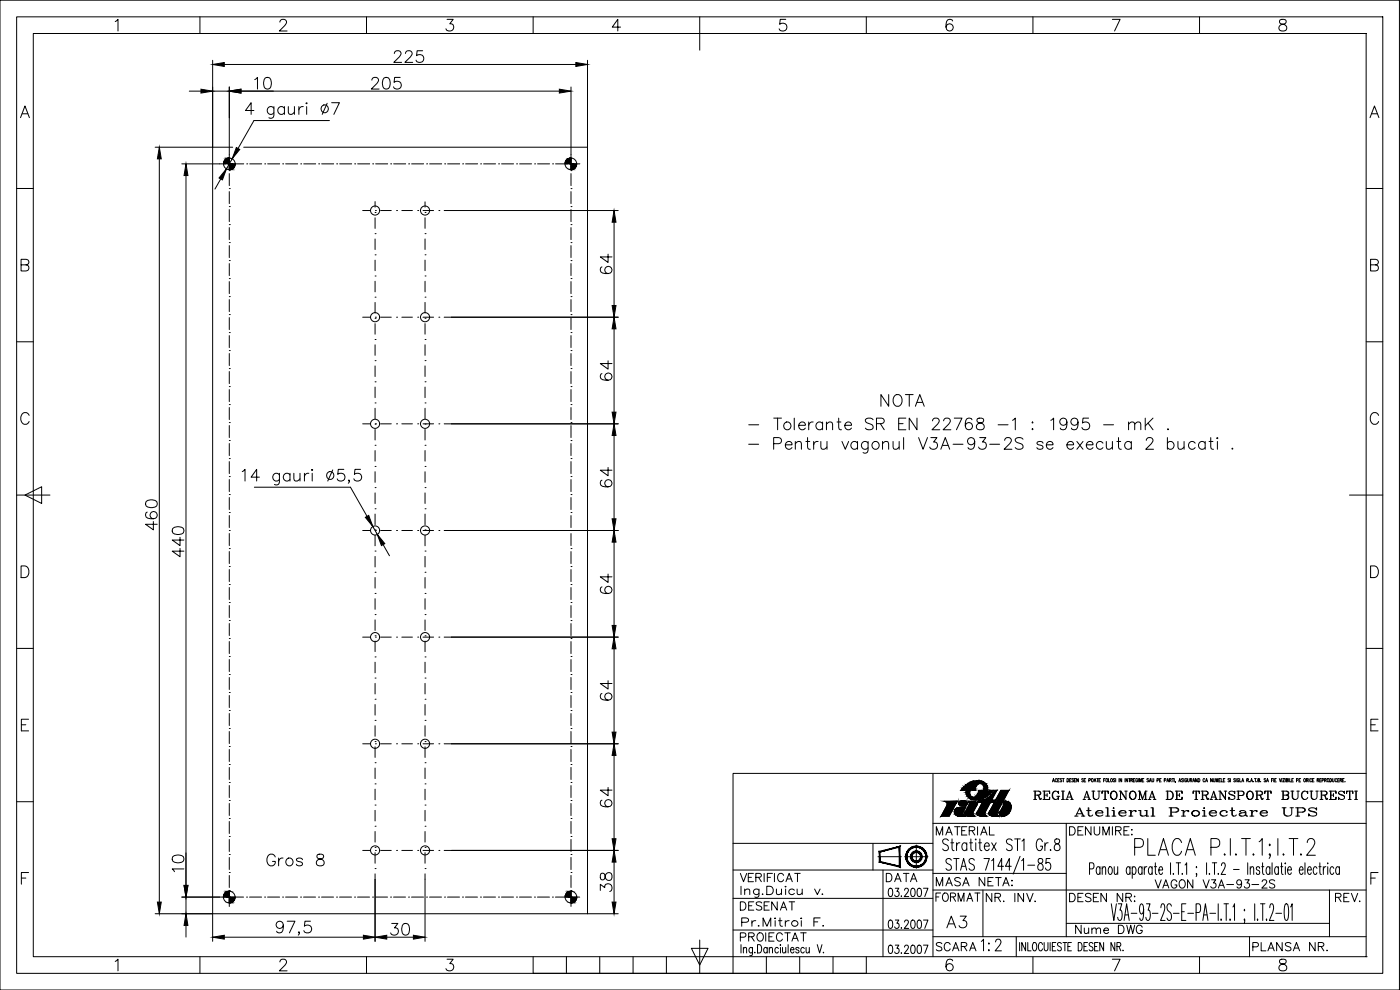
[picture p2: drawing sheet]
<svg xmlns="http://www.w3.org/2000/svg" width="420mm" height="297mm" viewBox="0 0 420 297" stroke-linecap="round" stroke-linejoin="round" font-family="sans-serif">
<defs><g id="words">
<g font-size="8.4">
<text x="72.3" y="36.7">4 gauri 7</text>
<text x="223.3" y="137.2">- Pentru vagonul V3A-93-2S se executa 2 bucati .</text>
<text x="71.6" y="146.8">14 gauri 5,5</text>
</g>
<text font-size="7.9" x="81.5" y="281.9">97,5</text>
<g font-size="7.1">
<text x="117.1" y="20.1">225</text>
<text x="75.1" y="27.9">10</text>
<text x="110.1" y="27.9">205</text>
<text x="184.5" y="83.3" transform="rotate(-90 184.5 83.3)">64</text>
<text x="184.5" y="115.4" transform="rotate(-90 184.5 115.4)">64</text>
<text x="263.2" y="123.1">NOTA</text>
<text x="223.3" y="130.2">- Tolerante SR EN 22768 -1 : 1995 - mK .</text>
<text x="184.5" y="147.5" transform="rotate(-90 184.5 147.5)">64</text>
<text x="48" y="160.2" transform="rotate(-90 48 160.2)">460</text>
<text x="56.1" y="168.3" transform="rotate(-90 56.1 168.3)">440</text>
<text x="184.5" y="179.2" transform="rotate(-90 184.5 179.2)">64</text>
<text x="184.5" y="211.3" transform="rotate(-90 184.5 211.3)">64</text>
<text x="184.5" y="243.4" transform="rotate(-90 184.5 243.4)">64</text>
<text x="56.1" y="262.8" transform="rotate(-90 56.1 262.8)">10</text>
<text x="79" y="261.1">Gros 8</text>
<text x="184.5" y="268.8" transform="rotate(-90 184.5 268.8)">38</text>
<text x="116.1" y="281.9">30</text>
<text x="282.9" y="279.8">A3</text>
<text x="293.2" y="286.5">1:2</text>
</g>
<text font-size="6.2" x="220.8" y="274.5">DESENAT</text>
<g font-size="5.7">
<text x="309" y="240.9">REGIA AUTONOMA DE TRANSPORT BUCURESTI</text>
<text x="279.8" y="251.9">MATERIAL</text>
<text x="319.6" y="251.9">DENUMIRE:</text>
<text x="321.4" y="246.2">Atelierul Proiectare UPS</text>
<text x="220.8" y="265.6">VERIFICAT</text>
<text x="264.6" y="265.6">DATA</text>
<text x="279.8" y="267.1">MASA NETA:</text>
<text x="345.4" y="267.8">VAGON V3A-93-2S</text>
<text x="279.8" y="271.6">FORMAT</text>
<text x="294.9" y="271.6">NR. INV.</text>
<text x="319.6" y="271.6">DESEN NR:</text>
<text x="399.7" y="271.6">REV.</text>
<text x="221.2" y="279">Pr.Mitroi F.</text>
<text x="321.7" y="281.2">Nume DWG</text>
<text x="220.8" y="283.6">PROIECTAT</text>
<text x="279.8" y="286.5">SCARA</text>
<text x="374.6" y="286.5">PLANSA NR.</text>
</g>
</g></defs>
<!-- layer: 0 -->
<g fill="#000" stroke="#000" stroke-width=".3">
<path d="M63.8 19.3l3.5-.5v1.1zM172.8 18.8l3.5 .5-3.5 .6zM60.3 26.8l3.5 .5-3.5 .6zM68.8 27.3l3.5-.5v1.1zM167.9 26.8l3.5 .5-3.5 .6zM47.8 44.2l.6 3.5h-1.2zM55.8 49.2l.6 3.5h-1.2zM68 50.6l-1.3 3.4-1-.6zM70.9 44.3l1 .5-2.2 2.8zM109.6 155.2l1.1-.6 1.2 3.4zM113.2 160.4l2.3 2.7-1 .6zM293.5 238.2l1.4 1.5-1.6-1.1z"/>
<path d="M293.7 234.3l.9 .1zM293.7 235.2l.5-.1zM294.3 235.1l.4 .1zM294.5 238.1l.9 .8-.5 .8zM294.6 234.4l.5 .2zM293.3 238.6l1.6 1.1zM295.1 234.6l.7 .6zM294.5 238.1h1.4l-.5 .8zM295.4 238.9l.4 .4-.9 .4zM295.9 238.1l-.1 1.2-.4-.4zM295.9 238.1l.5 .8-.6 .4zM296.3 236.2l.1 .6z"/>
<path d="M296.1 239.6l.4-.3 1.1 .8zM284.2 241.4l2.7-.3-2.7 .6zM286.5 243.7l2.5 .2 .1 .6zM287.7 240.9v.3zM288.8 240.2l.1 1.6zM288.9 241.8h.2zM289.6 243.7v.5zM289.6 244.2l.2 .4zM290.7 240.6l.2 .4zM290.8 244.9l1.5-.2 .3 .2zM289.8 244.6l1 .3zM292 244l.1 .5z"/>
<path d="M292.9 240.7l.3 .4zM293.2 241.1l-.1 .5zM293.3 243.7l-.1 .5zM293.2 244.2l.3 .4zM293.3 240.4h.5l-.4 .4zM293.8 240.4l1.2-.1zM293.5 244.6l1 .3zM295.6 244.1l.1 .4zM295.6 243.7v.2zM296.9 243.7l-.1 .5zM296.8 244.2l.3 .4zM297.6 240.1h1.4l-.4 .7z"/>
<path d="M297.1 244.6l1 .3zM299.2 244.1l.1 .4zM299.3 243.7l-.1 .2zM300 243.8v.5zM300 244.3l.3 .4zM301.9 240.4l-.6 1.1zM300.3 244.7l1 .2zM301.6 240.4l-.3 .9zM301.4 240.8v.2zM301.9 244.7l.8-.7zM303.3 243.1l-.6 .9zM303.5 242l-.2 1.1z"/>
<path d="M47.2 270.7h1.2l-.6 3.5zM55.2 265.7h1.2l-.6 3.5zM55.8 274.2l.6 3.5h-1.2z"/>
<path d="M288.8 236.5l.7 .6h-1.2zM288.8 236.5l.7 .6 .3-.4z"/>
<path d="M289.3 236l.5 .7-1-.2zM289.3 236l.5 .7 .3-.3z"/>
<path d="M289.3 236l.5-.4 .3 .8zM289.8 235.6l.3 .8 .3-.2z"/>
<path d="M289.8 235.6l.6-.5v1.1zM290.4 235.1v1.1h1.4z"/>
<path d="M290 237.6l.1 .6zM290 237.8l.1 .4z"/>
<path d="M290 237.6l.1 .6 .9-.7zM290.1 238.2l.9-.7v.5z"/>
<path d="M290 237.1v.5l1.1-.5zM290 237.6l1.1-.5-.1 .4z"/>
<path d="M290.1 238.2l.2 .6 .7-.8zM291 238l.1 .4-.8 .4z"/>
<path d="M290.2 236.7l-.2 .4 1.4-.5zM290 237.1l1.4-.5-.3 .5z"/>
<path d="M290.3 238.8l.4 .5 .4-.9zM291.1 238.4l.1 .4-.5 .5z"/>
<path d="M290.4 235.1l.7-.4 .7 1.5zM291.1 234.7l.7 1.5z"/>
<path d="M290.4 236.2l-.2 .5 1.6-.5zM290.2 236.7l1.6-.5-.4 .4z"/>
<path d="M290.7 239.3l.5 .4v-.9zM291.2 238.8l.4 .3-.4 .6z"/>
<path d="M291.6 239.1l-.4 .6 .5 .2zM291.6 239.1l.3 .1-.2 .7z"/>
<path d="M291.9 239.2l-.2 .7 .6 .1zM291.9 239.2l.4 .1v.7z"/>
<path d="M291.8 234.4h.4l-.4 1.8zM292.2 234.4l-.4 1.8zM291.8 234.4v1.8zM291.1 234.7l.7 1.5v-1.8z"/>
<path d="M292.3 239.3v.7h.6zM292.3 239.3l.4-.2 .2 .9z"/>
<path d="M291.7 236.8h.9v.3zM291.7 236.8v.3h.9z"/>
<path d="M291.7 236.5l1-.1-.1 .4zM291.7 236.5v.3h.9z"/>
<path d="M291.8 236.2l1.1-.3-.2 .5zM291.8 236.2l-.1 .3 1-.1z"/>
<path d="M293.1 234.3h.6l-1.9 1.9zM291.8 236.2l1.9-1.9zM293.1 234.3l-1.3 1.9zM292.2 234.4l-.4 1.8 1.3-1.9z"/>
<path d="M291.8 236.2l1.6-.9-.5 .6zM291.8 236.2l1.1-.3z"/>
<path d="M292.9 239l.6 1 .6-.1zM293.3 238.6l.8 1.3-1.2-.9z"/>
<path d="M293.6 238l-.1 .2 1-.1zM293.5 238.2l1-.1 .4 1.6z"/>
<path d="M293.7 237.1v.5l1-.5zM293.7 237.6l1-.5-.1 .5z"/>
<path d="M293.7 237.6l-.1 .4 1-.4zM293.6 238l1-.4-.1 .5z"/>
<path d="M293.7 234.3l.2 .8-.5 .2zM291.8 236.2l1.6-.9 .3-1z"/>
<path d="M293.3 238.6l.8 1.3 .8-.2zM293.3 238.6l1.6 1.1z"/>
<path d="M294.1 235.1h.4zM294.1 235.1h.4z"/>
<path d="M293.9 235.1l.7-.7-.1 .7zM293.7 234.3l.2 .8 .7-.7z"/>
<path d="M295 237.6l.9 .5h-1.4zM295 237.6l.9 .5 .2-.4z"/>
<path d="M294.5 235.1l.6-.5-.2 .7zM294.6 234.4l-.1 .7 .6-.5z"/>
<path d="M295.2 237.2l.9 .5-1.1-.1zM295.2 237.2l.9 .5 .2-.4z"/>
<path d="M294.9 235.3l.9-.1-.7 .4zM295.1 234.6l-.2 .7 .9-.1z"/>
<path d="M295.3 236.8l1 .5-1.1-.1zM295.3 236.8l1 .5 .1-.5z"/>
<path d="M295.1 235.6h1l-.8 .5zM295.1 235.6h1l-.3-.4z"/>
<path d="M295.4 236.5l1 .3h-1.1zM295.4 236.5l1 .3-.1-.6z"/>
<path d="M295.3 236.1l1 .1-.9 .3zM295.3 236.1l1 .1-.2-.6z"/>
<path d="M295.2 240.1h2.4l-2-.2zM295.2 240.1h2.4l-2.1 .1z"/>
<path d="M295.6 239.9l2 .2-1.5-.5zM295.6 239.9l2 .2z"/>
<path d="M295.9 238.1l1.1 .2-.7-.5zM295.9 238.1l1.1 .2-.6 .6z"/>
<path d="M296.6 237.5l-.3 .3h1.3zM296.3 237.8h1.3l-.6 .5z"/>
<path d="M296.8 237.1l-.2 .4 1.5-.4zM296.6 237.5l1.5-.4-.5 .7z"/>
<path d="M297 238.9l.6 1.2-.3-1.5zM297 238.9l.6 1.2zM296.5 239.3l1.1 .8zM296.5 239.3l.5-.4 .6 1.2z"/>
<path d="M298.2 237.7l-.4 .5-.2 1.9zM297.8 238.2l-.2 1.9zM297.3 238.6l.3 1.5zM297.3 238.6l.5-.4-.2 1.9z"/>
<path d="M298.6 237.1l-.4 .6 .9-.6zM298.2 237.7l.9-.6-1.5 3z"/>
<path d="M299.6 239.7l-.8 1.4 4-4zM302.8 237.1l-3.5 6.6-.5-2.6z"/>
<path d="M300.4 237.1l-1.4 2.6 3.8-2.6zM299 239.7l3.8-2.6-3.2 2.6z"/>
<path d="M263.9 255.4l.2 .2 6-1.7zM264.1 255.6l6-1.7-.2 .3zM270.1 253.9l-.2 .3 .2 6zM269.9 254.2l.2 6-.2-.3zM263.9 258.6l6.2 1.6-.2-.3zM263.9 258.6l.2-.1 5.8 1.4zM263.9 255.4v3.2l.2-.1zM263.9 255.4l.2 .2v2.9z"/>
<path d="M274.8 258.4l.2 .3h-.3zM274.8 258.4l.2 .3v-.3zM275 258.4l.3 .3h-.3zM275 258.4l.3 .3-.1-.3zM275.2 258.4l.3 .2-.2 .1zM275.2 258.4l.3 .2-.1-.2zM275.4 258.4l.3 .1-.2 .1zM275.4 258.4l.3 .1-.1-.2zM275.6 258.3l.3 .1-.2 .1zM275.6 258.3l.3 .1-.1-.2zM275.8 258.2h.3l-.2 .2zM275.8 258.2h.3l-.1-.2zM276 258h.3l-.2 .2zM276.1 257.8l-.1 .2h.3zM276.1 257.8h.3l-.1 .2zM276.2 257.7l-.1 .1h.3zM276.2 257.7l.3-.1-.1 .2zM276.3 257.5l-.1 .2 .3-.1zM276.3 257.5l.3-.2-.1 .3zM276.4 257.3l-.1 .2 .3-.2zM276.4 257.3l.2-.3v.3zM276.4 257v.3l.2-.3zM276.6 256.8v.2h-.2zM276.4 256.8v.2l.2-.2zM276.5 256.5l.1 .3h-.2zM276.3 256.6l.1 .2 .1-.3zM276.4 256.3l.1 .2-.2 .1zM276.2 256.4l.1 .2 .1-.3zM276.3 256.1l.1 .2-.2 .1zM276.1 256.2l.1 .2 .1-.3zM276.1 255.9l.2 .2-.2 .1zM276.1 255.9l-.1 .2 .1 .1zM275.9 255.7l.2 .2-.1 .2zM275.9 255.7l-.1 .2 .2 .2zM275.7 255.6l.2 .1-.1 .2zM275.7 255.6l-.1 .2 .2 .1zM275.5 255.5l.2 .1-.1 .2zM275.5 255.5l-.1 .2 .2 .1zM275.3 255.4l.2 .1-.1 .2zM275.3 255.4l-.1 .3h.2zM275 255.4h.3l-.1 .3zM275 255.4v.3h.2zM274.7 255.4h.3v.3zM274.7 255.4l.1 .3h.2zM274.5 255.5l.2-.1 .1 .3zM274.5 255.5l.1 .2h.2zM274.3 255.6l.2-.1 .1 .2zM274.3 255.6l.1 .2 .2-.1zM274 255.7l.3-.1 .1 .2zM274 255.7l.2 .2 .2-.1zM273.8 255.9l.2-.2 .2 .2zM273.8 255.9l.2 .2 .2-.2zM273.8 255.9l.2 .2h-.3zM273.7 256.1l.2 .1 .1-.1zM273.7 256.1l.2 .1-.4 .1zM273.5 256.3l.3 .1 .1-.2zM273.5 256.3l.3 .1-.3 .1zM273.5 256.5l.2 .1 .1-.2zM273.5 256.5l.2 .1-.3 .2zM273.4 256.8h.2l.1-.2zM273.4 256.8h.2l-.2 .2zM273.4 257h.2v-.2zM273.4 257h.2l-.2 .3zM273.6 257l-.2 .3h.2zM273.4 257.3h.2l-.1 .3zM273.6 257.3l-.1 .3 .2-.1zM273.5 257.6l.2-.1-.2 .3zM273.7 257.5l-.2 .3 .3-.1zM273.5 257.8l.3-.1-.1 .3zM273.8 257.7l-.1 .3 .2-.2zM273.7 258l.2-.2-.1 .4zM273.9 257.8l-.1 .4 .2-.2zM273.8 258.2l.2-.2v.4zM274 258v.4l.2-.2zM274.2 258.2l.1 .3-.3-.1zM274.2 258.2l.1 .3 .1-.2zM274.4 258.3l.1 .3-.2-.1zM274.4 258.3l.1 .3 .1-.2zM274.6 258.4l.1 .3-.2-.1zM274.6 258.4l.1 .3 .1-.3z"/>
<path d="M275 253.9h.3v.3zM275 253.9v.3h.3zM274.6 253.9h.4v.3zM274.6 253.9l.1 .3h.3zM274.3 254l.3-.1 .1 .3zM274.3 254l.1 .2h.3zM274 254.1l.3-.1 .1 .2zM274 254.1v.2l.4-.1zM273.6 254.2l.4-.1v.2zM273.6 254.2l.1 .3 .3-.2zM273.3 254.4l.3-.2 .1 .3zM273.3 254.4l.2 .2 .2-.1zM273 254.6l.3-.2 .2 .2zM273 254.6l.2 .2 .3-.2zM272.8 254.8l.2-.2 .2 .2zM272.8 254.8l.2 .2 .2-.2zM272.8 254.8l.2 .2-.4 .1zM272.6 255.1l.1 .2 .3-.3zM272.6 255.1l.1 .2-.3 .1zM272.4 255.4l.2 .1 .1-.2zM272.4 255.4l.2 .1-.4 .2zM272.2 255.7l.2 .1 .2-.3zM272.2 255.7l.2 .1-.4 .2zM272 256l.3 .1 .1-.3zM272 256l.3 .1-.4 .2zM271.9 256.3l.3 .1 .1-.3zM271.9 256.3l.3 .1-.3 .3zM271.9 256.7h.2l.1-.3zM271.9 256.7h.2l-.2 .3zM272.1 256.7l-.2 .3h.2zM271.9 257h.2l-.2 .4zM272.1 257l-.2 .4h.2zM271.9 257.4h.2l-.2 .3zM272.1 257.4l-.2 .3h.3zM271.9 257.7h.3l-.2 .4zM272.2 257.7l-.2 .4 .3-.1zM272 258.1l.3-.1-.1 .4zM272.3 258l-.1 .4 .2-.1zM272.2 258.4l.2-.1v.4zM272.4 258.3v.4l.2-.1zM272.4 258.7l.2-.1v.4zM272.6 258.6v.4l.1-.2zM272.6 259l.1-.2 .1 .5zM272.7 258.8l.1 .5 .2-.2zM272.8 259.3l.2-.2v.4zM273 259.1v.4l.2-.2zM273.2 259.3l.1 .4-.3-.2zM273.2 259.3l.1 .4 .2-.2zM273.5 259.5l.1 .4-.3-.2zM273.5 259.5l.1 .4 .1-.3zM273.7 259.6l.3 .4-.4-.1zM273.7 259.6l.3 .4v-.2zM274 259.8l.3 .3-.3-.1zM274 259.8l.3 .3 .1-.3zM274.4 259.8l.2 .4-.3-.1zM274.4 259.8l.2 .4 .1-.3zM274.7 259.9l.3 .3h-.4zM274.7 259.9l.3 .3v-.3zM275 259.9l.3 .3h-.3zM275 259.9l.3 .3v-.3zM275.3 259.9l.4 .2-.4 .1zM275.3 259.9l.4 .2-.1-.3zM275.6 259.8l.4 .2-.3 .1zM275.6 259.8l.4 .2-.1-.2zM275.9 259.8l.5 .1-.4 .1zM275.9 259.8l.5 .1-.2-.3zM276.2 259.6l.5 .1-.3 .2zM276.2 259.6l.5 .1-.2-.2zM276.5 259.5h.4l-.2 .2zM276.5 259.5h.4l-.1-.2zM276.8 259.3h.4l-.3 .2zM276.8 259.3h.4l-.2-.2zM277 259.1l.4-.1-.2 .3zM277.2 258.8l-.2 .3 .4-.1zM277.2 258.8l.4-.1-.2 .3zM277.4 258.6l-.2 .2 .4-.1zM277.4 258.6l.4-.2-.2 .3zM277.6 258.3l-.2 .3 .4-.2zM277.6 258.3l.3-.2-.1 .3zM277.7 258l-.1 .3 .3-.2zM277.7 258l.3-.3-.1 .4zM277.8 257.7l-.1 .3 .3-.3zM277.8 257.7l.3-.3-.1 .3zM277.9 257.4l-.1 .3 .3-.3zM278.1 257v.4h-.2zM277.9 257v.4l.2-.4zM278.1 256.7v.3h-.2zM277.9 256.7v.3l.2-.3zM278 256.3l.1 .4h-.2zM277.8 256.4l.1 .3 .1-.4zM277.9 256l.1 .3-.2 .1zM277.7 256.1l.1 .3 .1-.4zM277.8 255.7l.1 .3-.2 .1zM277.6 255.8l.1 .3 .1-.4zM277.6 255.4l.2 .3-.2 .1zM277.4 255.5l.2 .3v-.4zM277.4 255.1l.2 .3-.2 .1zM277.2 255.3l.2 .2v-.4zM277.2 254.8l.2 .3-.2 .2zM277.2 254.8l-.2 .2 .2 .3zM276.9 254.6l.3 .2-.2 .2zM276.9 254.6l-.1 .2 .2 .2zM276.7 254.4l.2 .2-.1 .2zM276.7 254.4l-.2 .2 .3 .2zM276.4 254.2l.3 .2-.2 .2zM276.4 254.2l-.2 .3 .3 .1zM276 254.1l.4 .1-.2 .3zM276 254.1l-.1 .2 .3 .2zM275.7 254l.3 .1-.1 .2zM275.7 254l-.1 .2 .3 .1zM275.3 253.9l.4 .1-.1 .2zM275.3 253.9v.3h.3z"/>
<path d="M283.3 240.4h4.1zM283.7 240.5l3.7-.1-.2 .3z"/>
<path d="M283.7 240.5l.3 .3 3.2-.1zM284 240.8l3.2-.1-.3 .3z"/>
<path d="M284.2 241.7l-1.8 3.2 4.5-3.8zM282.4 244.9l4.5-3.8-2 3.8z"/>
<path d="M284.2 241.2v.2l2.7-.3zM284.2 241.4l2.7-.3z"/>
<path d="M286.5 243.7l.4 .8zM286.6 244l.3 .5z"/>
<path d="M286.5 243.7l.4 .8h2.2zM286.9 244.5h2.2l.3 .3z"/>
<path d="M286.8 242.7l-.3 1 2.7-.3zM286.5 243.7l2.7-.3-.2 .5z"/>
<path d="M286.8 242.7l-.3 1zM286.7 242.9l-.2 .8z"/>
<path d="M286.9 244.5l.9 .4zM287.1 244.7l.7 .2z"/>
<path d="M286.9 244.5l.9 .4 1.6-.1zM287.8 244.9h2z"/>
<path d="M284 240.8l2.9 .2zM284 240.8l.2 .4 2.7-.1z"/>
<path d="M286.8 242.7l3.1-.6-2.2 .2zM286.8 242.7l3.1-.6-.7 1.3z"/>
<path d="M286.8 242.7l.9-.4zM286.8 242.7l.5-.3z"/>
<path d="M287.8 240.7v.6zM287.7 240.9l.1 .4z"/>
<path d="M287.9 240.6l.1 .9zM287.8 240.7l.2 .8z"/>
<path d="M287.9 240.6l.2 1v-1.2zM287.9 240.6l.2 1z"/>
<path d="M288.1 240.4l.2 1.3-.1-1.3zM288.1 240.4l.2 1.3-.2-.1z"/>
<path d="M288.2 240.4l.2 1.4v-1.5zM288.2 240.4l.2 1.4z"/>
<path d="M288.4 240.3l.2 1.5-.1-1.5zM288.4 240.3l.2 1.5z"/>
<path d="M288.5 240.3l.2 1.5zM288.5 240.3l.2 1.5z"/>
<path d="M288.7 240.2l.1 1.6zM288.7 240.2l.1 1.6z"/>
<path d="M288.9 240.2v1.6l.2-1.6zM289.1 240.2v1.6h-.2z"/>
<path d="M289.1 240.2v1.6zM289.1 240.2l.1 1.6z"/>
<path d="M289.2 240.2v1.6zM289.2 240.2l.1 1.6z"/>
<path d="M289.3 240.2v1.6zM289.3 240.2l.1 1.6z"/>
<path d="M289.4 240.2v1.6zM289.4 240.2l.2 1.6z"/>
<path d="M289.6 244.2l.2 .4 2.2-.8zM289.8 244.6l2.2-.8-.1 .5z"/>
<path d="M289.6 240.3v1.5zM289.6 240.3h.1v1.4z"/>
<path d="M289.6 243.7v.5l3.5-2.6zM289.6 244.2l3.5-2.6-1.1 2.2z"/>
<path d="M289.7 240.3v1.4zM289.7 240.3l.2 1.3z"/>
<path d="M289.8 244.6l1 .3 1.1-.6zM290.8 244.9l1.1-.6 .4 .4z"/>
<path d="M289.9 240.4v1.2l.1-.1zM289.9 240.4l.1 1.1z"/>
<path d="M290 240.5v1zM290 240.5l.2 .9z"/>
<path d="M290.1 240.6l.1 .8zM290.1 240.6l.1 .7z"/>
<path d="M290.2 240.7v.6zM290.2 240.7l.1 .4z"/>
<path d="M290.3 240.8v.3zM290.3 240.9v.2z"/>
<path d="M290.5 240.4l.4 .4 1-.4zM290.9 240.8l1-.4 1 .3z"/>
<path d="M290.9 241.4l-1.3 2.3 3.6-2.6zM289.6 243.7l3.6-2.6-.1 .5z"/>
<path d="M290.9 240.8v.6l2-.7zM290.9 241.4l2-.7 .3 .4z"/>
<path d="M291.9 240.4l1 .3zM292.3 240.5l.6 .2z"/>
<path d="M292.7 239.1l.2 .9h.6zM292.7 239.1l.2-.1 .6 1z"/>
<path d="M293.2 244.2l.3 .4 2.1-.3zM293.5 244.6l2.1-.3 .3 .4z"/>
<path d="M293.3 243.7l-.1 .5 2.4-.4zM293.2 244.2l2.4-.4v.5z"/>
<path d="M293.4 240.8l.4-.4 4.8 .4zM293.8 240.4l4.8 .4-1-.7z"/>
<path d="M293.5 244.6l1 .3 1.4-.2zM294.5 244.9l1.4-.2 .3 .2z"/>
<path d="M294.8 240.8l-1.5 2.9 3.9-2.9zM293.3 243.7l3.9-2.9-1.6 3z"/>
<path d="M295 240.3l.5-.1-.3-.1zM294.7 240.2l.5-.1z"/>
<path d="M296.8 244.2l.3 .4 2.1-.3zM297.1 244.6l2.1-.3-1.1 .6z"/>
<path d="M296.9 243.7l-.1 .5 2.4-.4zM296.8 244.2l2.4-.4v.5z"/>
<path d="M298.2 241.1l-1.3 2.6 1.9-2.6zM298.8 241.1l.4 2.7-2.3-.1zM298.8 241.1l.4 2.7z"/>
<path d="M298.1 244.9l1.4-.2 .3 .2zM298.1 244.9l1.4-.2-.3-.4z"/>
<path d="M300 243.8l.3 .9-.3-.4zM300 243.8l.3 .9 1 .2zM300.3 244.7l1 .2z"/>
<path d="M301.3 241.5l2 1.6-3.3 .7zM301.3 241.5l2 1.6 .2-1.1z"/>
<path d="M301.2 240.4l.1 .2 .3-.2zM301.3 240.6l.3-.2z"/>
<path d="M300 243.8l1.3 1.1 .6-.2zM300 243.8l2.7 .2-.8 .7zM300 243.8l2.7 .2 .6-.9z"/>
<path d="M301.3 240.6l.1 .2 .1-.2zM301.5 240.6l-.1 .2z"/>
<path d="M301.6 240.4h.3l-.5 .6zM301.9 240.4l-.6 .8z"/>
<path d="M301.9 240.4l1.1 .5zM302.4 240.5l.6 .4z"/>
<path d="M303 240.9l.5 1.1zM303.2 241.1l.3 .9z"/>
<path d="M301.3 241.5l1.7-.6 .5 1.1zM301.9 240.4l-.6 1.1 1.7-.6z"/>
</g>
<g fill="none" stroke="#000" stroke-width=".3">
<path d="M0 .1h420v296.9h-420zM5 5.1h410v286.9h-410zM10 10.1h400v276.9h-400zM34.6 6.5l.8-.7v3.5M60 5.1v5M63.8 18.1v26.1h-17.2M67.3 19.3h105.5M84 6.6l.3-.6 1-.2a.85 .85 0 0 1 .5 1.3l-2 2.2h2.4M110 5.1v5M134.2 5.8h1.8l-1 1.3a1.12 1.12 0 0 1 1.2 1.3 1.12 1.12 0 0 1-1.5 .9l-.5-.2-.4-.5M160 5.1v5M176.3 18.1v26.1"/>
<path d="M186.2 8.1h-2.5l1.7-2.3v3.5M210 5.1v10M235.8 5.8h-1.6l-.2 1.5a1.23 1.23 0 0 1 1.9 0 1.23 1.23 0 0 1-.3 1.8 1.23 1.23 0 0 1-1.8-.5M260 5.1v5M285.9 6.3a1 1 0 0 0-1-.5 1 1 0 0 0-.8 .7 2.53 2.53 0 0 0 .3 2.6 1.09 1.09 0 0 0 1.6-.4 1.09 1.09 0 0 0-.7-1.5 1.09 1.09 0 0 0-1.4 .9M310 5.1v5M333.8 5.8h2.4l-1.7 3.5M360 5.1v5M384.2 6a.7 .7 0 0 0 .3 1.1 1.45 1.45 0 0 1 1.7 1.5 1.22 1.22 0 0 1-1.4 .7 1.22 1.22 0 0 1-1-1.2 1.59 1.59 0 0 1 1.7-1 .7 .7 0 0 0 .3-1.1l-.5-.2zM6.2 35.3l1.3-3.5 1.3 3.5M6.7 34.1h1.6M56.8 27.3h3.5"/>
<path d="M63.8 27.3h5M68.8 26.1v24.2M72.3 27.3h95.6M98.9 36.2h-22.7l-11.7 20.5M171.4 26.1v24.2M411.2 35.3l1.3-3.5 1.3 3.5M411.7 34.1h1.6M5 56.6h5M47.8 47.7v223M54.6 49.2h13.1M55.8 52.7v213M68.6 49.2h.1"/>
<path d="M68.8 56.6h.1M68.8 51.2h.1M68.8 52.1v3.6M68.8 57.5v3.6M69.5 49.2h3.6M74 49.2h.1M74.9 49.2h3.6M79.4 49.2h.1M80.3 49.2h3.6M84.8 49.2h.1M85.7 49.2h3.6M90.2 49.2h.1"/>
<path d="M91.1 49.2h3.6M95.6 49.2h.1M96.5 49.2h3.6M101 49.2h.1M101.9 49.2h3.6M106.4 49.2h.1M107.3 49.2h3.6M111.8 49.2h.1M112.7 49.2h3.6M117.2 49.2h.1M118.1 49.2h3.6M122.6 49.2h.1"/>
<path d="M123.5 49.2h3.6M128 49.2h.1M128.9 49.2h3.6M133.4 49.2h.1M134.3 49.2h3.6M138.8 49.2h.1M139.7 49.2h3.6M144.2 49.2h.1M145.1 49.2h3.6M149.6 49.2h.1M150.5 49.2h3.6M155 49.2h.1"/>
<path d="M155.9 49.2h3.6M160.4 49.2h.1M161.3 49.2h3.6M165.8 49.2h.1M166.7 49.2h3.6M171.2 49.2h.1M171.4 56.6h.1M171.4 51.2h.1M171.4 52.1v3.6M171.4 57.5v3.6M172.1 49.2h1.9M410 56.6h5"/>
<path d="M6.3 79.5l2-.2a.82 .82 0 0 0 0-1.3l-2-.2v3.5h1.5a.92 .92 0 0 0 .9-.9 .92 .92 0 0 0-.9-.9M68.8 78.2h.1M68.8 72.8h.1M68.8 67.4h.1M68.8 62h.1M68.8 62.9v3.6M68.8 68.3v3.6M68.8 73.7v3.6M68.8 79.1v3.6M171.4 78.2h.1M171.4 72.8h.1M171.4 67.4h.1"/>
<path d="M171.4 62h.1M171.4 62.9v3.6M171.4 68.3v3.6M171.4 73.7v3.6M171.4 79.1v3.6M411.3 79.5l2-.2a.82 .82 0 0 0 0-1.3l-2-.2v3.5h1.5a.92 .92 0 0 0 .9-.9 .92 .92 0 0 0-.9-.9M68.8 99.8h.1M68.8 94.4h.1M68.8 89h.1M68.8 83.6h.1M68.8 84.5v3.6M68.8 89.9v3.6"/>
<path d="M68.8 95.3v3.6M171.4 99.8h.1M171.4 94.4h.1M171.4 89h.1M171.4 83.6h.1M171.4 84.5v3.6M171.4 89.9v3.6M171.4 95.3v3.6M5 102.5h5M68.8 116h.1M68.8 110.6h.1M68.8 105.2h.1"/>
<path d="M68.8 100.7v3.6M68.8 106.1v3.6M68.8 111.5v3.6M68.8 116.9v3.6M171.4 116h.1M171.4 110.6h.1M171.4 105.2h.1M171.4 100.7v3.6M171.4 106.1v3.6M171.4 111.5v3.6M171.4 116.9v3.6M410 102.5h5"/>
<path d="M8.7 124.6a1.29 1.29 0 0 0-1.4-.8 1.29 1.29 0 0 0-1.1 1.3 1.54 1.54 0 0 0 .4 1.7 1.54 1.54 0 0 0 1.6 .3l.5-.6M68.8 132.2h.1M68.8 126.8h.1M68.8 121.4h.1M68.8 122.3v3.6M68.8 127.7v3.6M68.8 133.1v3.6M171.4 137.6h.1M171.4 132.2h.1M171.4 126.8h.1M171.4 121.4h.1M171.4 122.3v3.6"/>
<path d="M171.4 127.7v3.6M171.4 133.1v3.6M171.4 138.5v3.6M413.7 124.6a1.28 1.28 0 0 0-1.4-.8 1.28 1.28 0 0 0-1.1 1.3 1.53 1.53 0 0 0 .4 1.7 1.53 1.53 0 0 0 1.6 .3l.5-.6M5 148.5h10M7.5 148.5l5-2.5v5.1zM68.8 159.2h.1M68.8 153.8h.1M68.8 149.3v3.6M68.8 154.7v3.6M76.3 146.2h28.9l11.7 20.5M171.4 159.2h.1"/>
<path d="M171.4 153.8h.1M171.4 148.4h.1M171.4 143h.1M171.4 143.9v3.6M171.4 149.3v3.6M171.4 154.7v3.6M405 148.5h10M6.3 169.8h1.2a1.87 1.87 0 0 1 1.2 1.7 1.87 1.87 0 0 1-1.2 1.8h-1.2zM68.8 175.4h.1M68.8 170h.1M68.8 164.6h.1M68.8 160.1v3.6"/>
<path d="M68.8 165.5v3.6M68.8 170.9v3.6M68.8 176.3v3.6M171.4 175.4h.1M171.4 170h.1M171.4 164.6h.1M171.4 160.1v3.6M171.4 165.5v3.6M171.4 170.9v3.6M171.4 176.3v3.6M411.3 169.8h1.2a1.87 1.87 0 0 1 1.2 1.7 1.87 1.87 0 0 1-1.2 1.8h-1.2zM5 194.5h5"/>
<path d="M68.8 197h.1M68.8 191.6h.1M68.8 186.2h.1M68.8 180.8h.1M68.8 181.7v3.6M68.8 187.1v3.6M68.8 192.5v3.6M68.8 197.9v3.6M171.4 197h.1M171.4 191.6h.1M171.4 186.2h.1M171.4 180.8h.1"/>
<path d="M171.4 181.7v3.6M171.4 187.1v3.6M171.4 192.5v3.6M171.4 197.9v3.6M410 194.5h5M6.4 217.5h1.3M8.6 215.8h-2.2v3.5h2.2M68.8 218.6h.1M68.8 213.2h.1M68.8 207.8h.1M68.8 202.4h.1M68.8 203.3v3.6"/>
<path d="M68.8 208.7v3.6M68.8 214.1v3.6M68.8 219.5v3.6M171.4 218.6h.1M171.4 213.2h.1M171.4 207.8h.1M171.4 202.4h.1M171.4 203.3v3.6M171.4 208.7v3.6M171.4 214.1v3.6M171.4 219.5v3.6M411.4 217.5h1.3"/>
<path d="M413.6 215.8h-2.2v3.5h2.2M68.8 234.8h.1M68.8 229.4h.1M68.8 224h.1M68.8 224.9v3.6M68.8 230.3v3.6M68.8 235.7v3.6M171.4 234.8h.1M171.4 229.4h.1M171.4 224h.1M171.4 224.9v3.6M171.4 230.3v3.6"/>
<path d="M171.4 235.7v3.6M280 232v55M288.3 237.1h1.2M289.3 236l-.3 .3M290.4 236.2a2.34 2.34 0 0 0 1.5 3.7M291.1 237.1a1.48 1.48 0 0 0 .6 2M291.7 239.2h.2M291.8 236.2l-.1 .9h.9v-.4M291.9 239.2l.4 .1M292.7 236.4l-.1 .3M292.7 236.3v.1M293.2 234.3l-1.3 .1-1.2 .5"/>
<path d="M293.2 234.3l1.5 .2 1 .6M293.6 238l-.5 .9-.8 .4M293.6 238h.1M293.6 237.9v.1M293.6 237.9h.1M293.7 237.1h1l-.2 1M293.7 237.6l-.1 .3M293.7 237.1v.5M293.7 237.6h.1M293.7 235.1l-1 1.2M294.1 235l-.4 .1M294.1 235l.6 .2a1.37 1.37 0 0 1 .7 1.5"/>
<path d="M295.4 236.7l-.1 .4M295.7 235.1l.2 .2M295.7 239.8l-1 .4-1.4 .2M295.9 235.3l.5 1-.1 .8M296.3 237.1l-.4 1M296.8 237.1h1.3M297 238.9l1.6-1.8h.5l-1.5 3h1.4l-.4 .7h-1.4l-1.6 3 .1 .7 .5 .4h-1.7a1.01 1.01 0 0 1-1.2-1.2l1.5-2.9h-1.4M297.5 237.8h.1M300.4 237.1h2.4l-3.6 6.7 .1 .7 .5 .4h-1.7a1 1 0 0 1-1.2-1.2l1.3-2.6h.6l.8-1.4h-.6zM315.9 234.6l.3-1 .3 1M316 234.3h.3M317.2 233.8a.29 .29 0 0 0-.3-.2 .29 .29 0 0 0-.2 .4v.2a.29 .29 0 0 0 .2 .4 .29 .29 0 0 0 .3-.2"/>
<path d="M317.4 234.1h.3M317.9 233.6h-.5v1M318.7 233.7h-.6l.5 .5a.27 .27 0 0 1-.1 .4 .27 .27 0 0 1-.4-.2M318.9 233.6h.5M319.1 233.6v1M320.2 233.6a.5 .5 0 0 1 .6 .5 .5 .5 0 0 1-.6 .5zM321 234.1h.3M321.5 233.6h-.5v1M322.2 233.7h-.5l.4 .5a.27 .27 0 0 1 0 .4 .27 .27 0 0 1-.4-.2M322.4 234.1h.3M322.9 233.6h-.5v1M323.6 233.6v1l-.5-1v1"/>
<path d="M325.1 233.7h-.5l.5 .5a.27 .27 0 0 1-.1 .4 .27 .27 0 0 1-.4-.2M325.4 234.1h.3M325.8 233.6h-.4v1M326.8 234.1h.4v-.5h-.4v1M327.7 233.6h.1a.48 .48 0 0 1 .3 .5 .48 .48 0 0 1-.4 .4zM328.3 234.6l.3-1 .3 1M328.5 234.3h.3M329.2 233.6h.5M329.4 233.6v1M329.8 234.1h.3M330.3 233.6h-.5v1M331.2 234.1h.3"/>
<path d="M331.7 233.6h-.5v1M332 233.6h.1a.48 .48 0 0 1 .4 .5 .48 .48 0 0 1-.5 .4zM332.7 233.6v1h.4M333.4 233.6h.1a.48 .48 0 0 1 .4 .5 .48 .48 0 0 1-.5 .4zM334.6 233.7h-.5l.4 .5a.27 .27 0 0 1 0 .4 .27 .27 0 0 1-.4-.2M334.8 233.6v1M335.8 233.6v1M336.6 233.6v1l-.5-1v1M337.6 233.6v1M338.4 233.6v1l-.5-1v1M338.7 233.6h.5M339 233.6v1"/>
<path d="M339.4 234.1l.4-.1v-.4h-.4v1M339.6 234.1l.3 .5M340.2 234.1h.3M340.6 233.6h-.4v1M341.4 233.8a.29 .29 0 0 0-.3-.2 .29 .29 0 0 0-.2 .4v.2a.29 .29 0 0 0 .2 .4 .29 .29 0 0 0 .3-.4h-.2M341.6 233.6v1M341.9 234.6v-1l.3 1 .3-1v1M342.8 234.1h.3M343.3 233.6h-.5v1M344.7 233.7h-.5l.4 .5a.27 .27 0 0 1 0 .4 .27 .27 0 0 1-.4-.2M344.9 234.6l.3-1 .3 1M345 234.3h.4"/>
<path d="M345.7 233.6v.7l.3 .3 .3-.3v-.7M347.2 234.1h.5v-.5h-.5v1M348 234.1h.3M348.5 233.6h-.5v1M349.4 234.1h.5v-.5h-.5v1M350.2 234.6l.3-1 .3 1M350.3 234.3h.4M351 234.1l.4-.1v-.4h-.4v1M351.2 234.1l.3 .5M351.8 233.6h.5M352 233.6v1M352.4 233.6v1"/>
<path d="M353.8 234.6l.3-1 .3 1M353.9 234.3h.4M355.1 233.7h-.5l.4 .5a.27 .27 0 0 1 0 .4 .27 .27 0 0 1-.4-.2M355.3 233.6v1M356.2 233.8a.29 .29 0 0 0-.4-.2 .29 .29 0 0 0-.2 .4v.2a.29 .29 0 0 0 .3 .4 .29 .29 0 0 0 .3-.4h-.2M356.4 233.6v.7l.2 .3 .3-.2v-.8M357.2 234.1l.4-.1v-.4h-.4v1M357.4 234.1l.3 .5M358 234.6l.3-1 .2 1M358.1 234.3h.3M359.3 233.6v1l-.5-1v1M359.6 233.6a.5 .5 0 0 1 .5 .5 .5 .5 0 0 1-.5 .5z"/>
<path d="M361.6 233.8a.29 .29 0 0 0-.4-.2 .29 .29 0 0 0-.2 .4v.2a.29 .29 0 0 0 .2 .4 .29 .29 0 0 0 .4-.2M361.8 234.6l.3-1 .3 1M361.9 234.3h.4M363.8 233.6v1l-.5-1v1M364.1 233.6l.2 1 .3-.2v-.8M364.9 234.6v-1l.3 1 .3-1v1M365.8 234.1h.3M366.3 233.6h-.5v1M366.5 233.6v1h.5M367.1 234.1h.3M367.6 233.6h-.5v1M369 233.7h-.5l.5 .5a.27 .27 0 0 1-.1 .4 .27 .27 0 0 1-.4-.2"/>
<path d="M369.3 233.6v1M370.8 233.7h-.5l.4 .5a.27 .27 0 0 1 0 .4 .27 .27 0 0 1-.4-.2M371 233.6v1M371.8 233.8a.29 .29 0 0 0-.3-.2 .29 .29 0 0 0-.2 .4v.2a.29 .29 0 0 0 .3 .4 .29 .29 0 0 0 .2-.4h-.1M372.1 233.6v1h.4M372.7 234.6l.3-1 .3 1M372.8 234.3h.4M374.2 234.1l.4-.1 .1-.3-.5-.1v1M374.4 234.1l.3 .5M375.3 234.6l.3-1 .3 1M375.4 234.3h.4M376.5 233.6h.5"/>
<path d="M376.8 233.6v1M377.5 234.1l.5-.1v-.3l-.5-.1v1l.5-.1-.1-.4M379.9 233.7h-.5l.4 .5a.27 .27 0 0 1 0 .4 .27 .27 0 0 1-.4-.2M380.1 234.6l.3-1 .3 1M380.2 234.3h.4M381.6 234.1h.3M382.1 233.6h-.5v1M382.3 233.6v1M382.6 234.1h.2M383 233.6h-.4v1M383.9 233.6l.3 1 .3-1M384.7 233.6v1"/>
<path d="M385 233.6h.5l-.5 1h.5M385.7 233.6v1M386 234.1l.4-.1 .1-.3-.5-.1v1l.5-.1-.2-.4M386.8 233.6v1M387.1 233.6v1h.4M387.7 234.1h.3M388.2 233.6h-.5v1M389.1 234.1h.4l.1-.4-.5-.1v1M389.9 234.1h.2M390.3 233.6h-.4v1M391.4 233.6h.1a.48 .48 0 0 1 .4 .5 .48 .48 0 0 1-.5 .4zM392.1 234.1l.4-.1v-.3l-.4-.1v1"/>
<path d="M392.3 234.1l.3 .5M392.8 233.6v1M393.7 233.8a.29 .29 0 0 0-.4-.2 .29 .29 0 0 0-.2 .4v.2a.29 .29 0 0 0 .2 .4 .29 .29 0 0 0 .4-.2M393.9 234.1h.3M394.4 233.6h-.5v1M395.3 234.1l.4-.1v-.4h-.4v1M395.5 234.1l.3 .5M396.1 234.1h.3M396.5 233.6h-.4v1M396.8 234.1h.4v-.4l-.4-.1v1M397.5 234.1l.5-.1v-.3l-.5-.1v1M397.8 234.1l.2 .5"/>
<path d="M398.4 233.6h.1a.48 .48 0 0 1 .4 .5 .48 .48 0 0 1-.5 .4zM399.1 233.6a.5 .5 0 0 1 .5 .5 .5 .5 0 0 1-.5 .5zM399.9 233.6v.7l.2 .3 .3-.2v-.8M401.2 233.8a.29 .29 0 0 0-.3-.2 .29 .29 0 0 0-.2 .4v.2a.29 .29 0 0 0 .2 .4 .29 .29 0 0 0 .3-.2M401.5 234.1h.2M401.9 233.6h-.4v1M402.2 234.1l.4-.1v-.3l-.4-.1v1M402.4 234.1l.3 .5M402.9 234.1h.3M403.4 233.6h-.5v1M410 232h-190v60M5 240.5h5"/>
<path d="M68.8 256.4h.1M68.8 251h.1M68.8 245.6h.1M68.8 240.2h.1M68.8 241.1v3.6M68.8 246.5v3.6M68.8 251.9v3.6M68.8 257.3v3.6M171.4 256.4h.1M171.4 251h.1M171.4 245.6h.1M171.4 240.2h.1"/>
<path d="M171.4 241.1v3.6M171.4 246.5v3.6M171.4 251.9v3.6M171.4 257.3v3.6M220 253h60M262 253v8M263.5 257h7M271.5 257h7M275 253.5v7M280 247h130M283.3 240.4h4.1M284.6 252.2a.87 .87 0 0 0-1.1-.5 .87 .87 0 0 0-.5 1.2l1.1 .6a.92 .92 0 0 1 .3 1.5 .92 .92 0 0 1-1.5-.3"/>
<path d="M285.5 258.1a.83 .83 0 0 0-1.3-.4 .83 .83 0 0 0 .2 1.4l.7 .3a.88 .88 0 0 1 .2 1.5 .88 .88 0 0 1-1.4-.3M285.7 251.7v2.8l.1 .5 .5 .2M286.2 257.6h1.6M286.9 241.1l-2 3.8h-2.5l1.8-3.2M287 257.6v3.5M287.1 252.9v2.3M288.6 259.9h1.2M289.2 243.4l.7-1.3-2.2 .2a1.29 1.29 0 0 0-1.2 1.3 1.29 1.29 0 0 0 1.3 1.3h2l-.7-.4M290.1 253.4l-.5-.5a1.19 1.19 0 0 0-.9 1.1 1.19 1.19 0 0 0 .9 1.2l.5-.5M290.1 252.9v2.3M290.5 240.4h1.4M290.6 240.4l.2 .3 .2 .5-1.4 2.5a1 1 0 0 0 1.2 1.2h1.8l-.5-.4-.2-.5 1.2-2.4"/>
<path d="M291.4 251.7v2.8l.1 .5 .5 .2M292.4 258.1a.82 .82 0 0 0-1.1-.5 .82 .82 0 0 0-.4 1.2l1.1 .6a.88 .88 0 0 1 .2 1.5 .88 .88 0 0 1-1.4-.3M292.8 252.9v2.3M294.1 251.7v2.8l.1 .5 .5 .2M295.3 257.6h1.6l-1.1 3.5M295.4 253.9h1.5v-.4a.68 .68 0 0 0-1.1-.5 1.28 1.28 0 0 0 .6 2.2l.5-.5M297.6 258.3l.6-.7v3.5M297.6 252.9l1.4 2.3M299 252.9l-1.4 2.3M301.2 259.9h-1.7l1.1-2.3v3.5M301.2 240.4a1.99 1.99 0 0 1 2.1 1.1 1.99 1.99 0 0 1-.4 2.3l-.8 .8a1.86 1.86 0 0 1-1.8 .1M301.3 241.5l-1.4 2.5 .4 .7"/>
<path d="M303.5 259.9h-1.7l1.1-2.3v3.5M303.8 252.2a.87 .87 0 0 0-1.2-.5 .87 .87 0 0 0-.4 1.2l1.1 .6a.92 .92 0 0 1 .2 1.5 .92 .92 0 0 1-1.5-.3M304.5 251.7h1.7M305.4 251.7v3.5M306.1 256.9l-2 5.4M306.6 258.3l.6-.7v3.5M306.7 252.4l.6-.7v3.5M308.5 259.6h2M311.7 257.8a.86 .86 0 0 0 .7 1.3 .99 .99 0 0 1 .7 1.3 .99 .99 0 0 1-1.4 .5 1.4 1.4 0 0 1 1.1-2.1 .76 .76 0 0 0-.3-1.2zM312.8 252.5a.86 .86 0 0 0-.8-.8 .86 .86 0 0 0-.9 .8v1.9a.91 .91 0 0 0 1.2 .8 .91 .91 0 0 0 .5-1.3h-.6M313.6 252.9v2.3M314.6 252.9a.9 .9 0 0 0-1 1"/>
<path d="M315.1 257.6h-1.1l-.1 1.5a.76 .76 0 0 1 .7-.4 .76 .76 0 0 1 .6 .6 1.08 1.08 0 0 1 .1 1.3 1.08 1.08 0 0 1-1.3 .3l-.2-.5M315.3 254.9v.3l.1-.2M316.7 251.9a.81 .81 0 0 0 .2 1.1 1.15 1.15 0 0 1 1.2 .9 1.15 1.15 0 0 1-.6 1.3 1.02 1.02 0 0 1-1.1-.8 1.02 1.02 0 0 1 .7-1.2l.5-.2a.73 .73 0 0 0 .4-.7 .73 .73 0 0 0-.5-.6zM320 247v34M340.5 254.2h1.7a1.37 1.37 0 0 0 1-1.3 1.37 1.37 0 0 0-1-1.3h-1.7v5M344.5 251.6v5h2.2M346.7 258.9v2.8l.1 .5 .4 .2M347.7 256.6l1.5-5 1.5 5M348.2 254.9h1.9M351.3 258.9v3.5M353 258.9h1.3M353.7 258.9v3.5"/>
<path d="M354.6 252.8a1.31 1.31 0 0 0-1.3-1.2 1.31 1.31 0 0 0-1.3 1.2 3.2 3.2 0 0 0 .9 3.8 1.41 1.41 0 0 0 1.7-1.2M355.7 259.5l.4-.6v3.5M355.7 256.6l1.5-5 1.5 5M356.3 254.9h1.9M362.1 258.9v3.5M363.4 254.2h1.7a1.36 1.36 0 0 0 1-1.3 1.36 1.36 0 0 0-1-1.3h-1.7v5M363.8 258.9h1.3M364.5 258.9v3.5M366.6 259.7l.4-.8 .5 .1 .2 .5a4.6 4.6 0 0 1-1.2 2.9h1.3M367.5 256.1l-.1 .3 .1 .2 .2-.2M369.2 251.6v5M370.9 256.1l-.2 .3 .2 .2 .2-.2"/>
<path d="M372.6 251.6h2.6M373.9 251.6v5M374.5 258.9v3.5M376.2 256.1l-.2 .3 .2 .2 .2-.2M377.9 252.6l.9-1v5M378.9 258.9v2.8l.1 .5 .4 .2M381.1 253.3l.2 .2-.2 .3-.2-.3zM381.1 256.6l-.2-.2 .2-.3a1.06 1.06 0 0 1-.2 1.5M381.8 258.9v3.5M383.5 251.6v5M384.6 258.9v2.8l.1 .5 .4 .2M385.2 256.1l-.2 .3 .2 .2 .2-.2"/>
<path d="M385.8 258.9v.3zM386.9 251.6h2.6M388.2 251.6v5M390.5 256.1l-.2 .3 .2 .2 .1-.2M391.6 258.9v3.5M392.3 252.8l.4-1 .4-.2h.7a1.57 1.57 0 0 1 .2 2.6l-1.9 2.4h2.7M396.1 258.9v2.8l.1 .5 .4 .2M398.5 258.9v.3zM410 240.5h5M6.4 263.5h1.3M8.6 261.8h-2.2v3.5M46.6 274.2h17.2"/>
<path d="M54.6 269.2h13.1M55.8 269.2v5M55.8 277.7v3.5M68.6 269.2h.1M68.8 267.2h.1M68.8 261.8h.1M68.8 262.7v3.6M68.8 268.1v3.9M69.5 269.2h3.6M74 269.2h.1M74.9 269.2h3.6M79.4 269.2h.1"/>
<path d="M80.3 269.2h3.6M84.8 269.2h.1M85.7 269.2h3.6M90.2 269.2h.1M91.1 269.2h3.6M95.6 269.2h.1M96.5 269.2h3.6M101 269.2h.1M101.9 269.2h3.6M106.4 269.2h.1M107.3 269.2h3.6M111.8 269.2h.1"/>
<path d="M112.7 269.2h3.6M117.2 269.2h.1M118.1 269.2h3.6M122.6 269.2h.1M123.5 269.2h3.6M128 269.2h.1M128.9 269.2h3.6M133.4 269.2h.1M134.3 269.2h3.6M138.8 269.2h.1M139.7 269.2h3.6M144.2 269.2h.1"/>
<path d="M145.1 269.2h3.6M149.6 269.2h.1M150.5 269.2h3.6M155 269.2h.1M155.9 269.2h3.6M160.4 269.2h.1M161.3 269.2h3.6M165.8 269.2h.1M166.7 269.2h3.6M171.2 269.2h.1M171.4 267.2h.1M171.4 261.8h.1"/>
<path d="M171.4 262.7v3.6M171.4 268.1v3.9M172.1 269.2h1.9M220 279h60M220 269.5h60M220 261h60M222.4 265.9v2.5M223.5 267.2a1.03 1.03 0 0 1 1.4-.3l.1 1.5M223.5 266.7v1.7M227.8 266.7v2a.77 .77 0 0 1-1.3 .4M227.8 267.1a.9 .9 0 0 0-1.4-.2 .9 .9 0 0 0 0 1.4 .9 .9 0 0 0 1.4-.2M230.1 265.9h1a1.28 1.28 0 0 1 1 1.3 1.28 1.28 0 0 1-1 1.2h-1z"/>
<path d="M233 266.7l.2 1.6a1.03 1.03 0 0 0 1.3-.4M234.5 266.7v1.7M235.8 266.7v1.7M238.4 267.1a.9 .9 0 0 0-1.4-.2 .9 .9 0 0 0 0 1.4 .9 .9 0 0 0 1.4-.2M239.2 266.7l.2 1.6a1.03 1.03 0 0 0 1.3-.4M240.7 266.7v1.7M244.5 266.7l.8 1.7 .8-1.7M246.8 268.2l-.1 .1h.3M265 261v26M266.9 266.6l.4-.1a1.63 1.63 0 0 1 0 2.5h-.2a1.84 1.84 0 0 1-.2-2.4zM266.9 276.2l.4-.1a1.64 1.64 0 0 1 0 2.5h-.2a1.85 1.85 0 0 1-.2-2.4zM268.7 266.5h1l-.5 1a.74 .74 0 0 1 .6 1.1 .74 .74 0 0 1-1.3-.1"/>
<path d="M268.7 276.1h1l-.5 .9a.74 .74 0 0 1 .6 1.1 .74 .74 0 0 1-1.3 0M270.5 268.8v.2l.1-.1M270.5 278.3v.3l.1-.2M271.5 267.1l.4-.6h.3l.4 .5-.3 .8-.9 1.2h1.3M271.5 276.7l.4-.6h.3l.4 .4-.3 .9-.9 1.2h1.3M273.6 266.6l.5-.1a1.61 1.61 0 0 1 0 2.5h-.2a1.84 1.84 0 0 1-.3-2.4zM273.6 276.2l.5-.1a1.63 1.63 0 0 1 0 2.5h-.2a1.85 1.85 0 0 1-.3-2.4zM275.5 266.6l.5-.1a1.63 1.63 0 0 1 0 2.5h-.2a1.82 1.82 0 0 1-.3-2.4zM275.5 276.2l.5-.1a1.64 1.64 0 0 1 0 2.5h-.2a1.84 1.84 0 0 1-.3-2.4zM277.1 266.5h1.4l-1 2.5M277.1 276.1h1.4l-1 2.5M280 267h130"/>
<path d="M280 262.1h40M288.3 261.1l.9-3.5 .9 3.5M295 267v14M320 277h79M327 260.7h.8a1.08 1.08 0 0 0 0-1.8h-.8v3.5M330.1 260.5l-.4-.5a1.27 1.27 0 0 0-.7 1.2 1.27 1.27 0 0 0 .7 1.2l.4-.5M330.1 260v2.4M330.8 260.7l.5-.7 .4 .2 .1 2.2M330.8 260v2.4M332.9 260.2l.2-.2a1.26 1.26 0 0 1 .7 1.2 1.26 1.26 0 0 1-.7 1.2l-.5-1zM333.5 271.2l.8 5 .7-5M334.4 260l.1 2.2 .5 .2 .4-.7"/>
<path d="M335.4 260v2.4M335.6 271.2h1.1l-.6 1.9 .5 .2 .2 1a1.55 1.55 0 0 1-.9 1.9l-.3-.3-.2-.7M337.4 276.2l.7-5 .8 5M337.6 274.5h1M339.1 260.5l-.3-.5a1.26 1.26 0 0 0-.8 1.2 1.26 1.26 0 0 0 .8 1.2l.3-.5M339.1 260v2.4M339.5 274h1.7M339.8 260.5l.4-.5a1.26 1.26 0 0 1 .8 1.2 1.26 1.26 0 0 1-.8 1.2l-.4-.5M339.8 260v3.5M342.7 260.5l-.3-.5a1.27 1.27 0 0 0-.8 1.2 1.27 1.27 0 0 0 .8 1.2l.3-.5M342.7 260v2.4M343.2 272.8l-.1 .8-.5 .7a2.12 2.12 0 0 1 0-3.1l.3 .2a7.7 7.7 0 0 1 0 4.5l-.5 .3-.3-.7"/>
<path d="M343.4 260v2.4M344.1 271.2h1l-.5 1.9 .4 .2 .2 1a1.55 1.55 0 0 1-.8 1.9l-.3-.3-.2-.7M344.2 260l-.5 .2-.3 .8M345.8 260.5l-.4-.5a1.26 1.26 0 0 0-.8 1.2 1.26 1.26 0 0 0 .8 1.2l.4-.5M345.8 260v2.4M345.8 274h1.7M346.4 260h.7M347.8 261h1.1l-.4-1a1.26 1.26 0 0 0-.7 1.2 1.26 1.26 0 0 0 .7 1.2l.4-.5M348.4 272.4l.4-1.2 .6 .2 .2 .7a8.3 8.3 0 0 1-1.3 4.1h1.4M351.6 271.9l-.2-.5-.7-.2a1.8 1.8 0 0 0 .7 2.8l.1 .3a1.56 1.56 0 0 1-.4 1.9l-.7-.3-.2-.4M352.1 274h1.8M354.6 273.6h.8"/>
<path d="M355.9 271.2h-1.3v5h1.3M356.5 274h1.7M359 273.8h.8a1.9 1.9 0 0 0 0-2.6h-.8v5M359.1 260v.4zM361 276.2l.8-5 .7 5M361.3 274.5h.9M363.1 274h1.7M365.6 271.2v5M366.5 275.7v.5l.1-.3M367.3 271.2h1.4M368 271.2v5M369.2 275.7v.5l.1-.3"/>
<path d="M370 272.1l.5-.9v5M370.2 260.9h1.7M373.5 272.8v.5zM373.5 276.2v-.5l-.1 1.4M375.2 260.7l.5-.7 .5 .2 .1 2.2M375.2 260v2.4M376.6 271.2v5M377.4 275.7v.5l.1-.3M378.1 260.5l-.4-.5-.6 .2-.1 .3 .1 .4 .9 .5v.8l-.6 .2-.4-.5M378.3 271.2h1.3M378.6 260h.7M379 271.2v5"/>
<path d="M380.1 275.7v.5l.1-.3M381.1 272.4l.4-1.2 .5 .2 .2 .7a8.3 8.3 0 0 1-1.2 4.1h1.3M381.1 260.5l-.4-.5a1.26 1.26 0 0 0-.7 1.2 1.26 1.26 0 0 0 .7 1.2l.4-.5M381.1 260v2.4M382.9 274h1.7M383.7 260.5l-.4-.5a1.26 1.26 0 0 0-.8 1.2 1.26 1.26 0 0 0 .8 1.2l.4-.5M383.7 260v2.4M384.3 260h.7M385.7 271.4l.5-.2a3.6 3.6 0 0 1 .5 2.8l-.2 1.9-.5 .3a3.6 3.6 0 0 1-.6-2.9zM385.8 260v2.4M386.4 261h1.2l-.4-1a1.26 1.26 0 0 0-.8 1.2 1.26 1.26 0 0 0 .8 1.2l.4-.5M387.3 272.1l.5-.9v5"/>
<path d="M389.9 261h1.2l-.1-.6-.3-.4a1.26 1.26 0 0 0-.8 1.2 1.26 1.26 0 0 0 .8 1.2l.4-.5M392.4 261h1.1l-.3-1a1.26 1.26 0 0 0-.8 1.2 1.26 1.26 0 0 0 .8 1.2l.3-.5M395.2 260.5l-.3-.5a1.27 1.27 0 0 0-.8 1.2 1.27 1.27 0 0 0 .8 1.2l.3-.5M395.8 260h.7M397.2 260v2.4M397.9 260l-.5 .2-.2 .8M398.5 260v2.4M399 267v14M400.3 260.5l-.4-.5a1.26 1.26 0 0 0-.8 1.2 1.26 1.26 0 0 0 .8 1.2l.4-.5M402 260.5l-.4-.5a1.26 1.26 0 0 0-.8 1.2 1.26 1.26 0 0 0 .8 1.2l.4-.5M402 260v2.4M411.4 263.5h1.3"/>
<path d="M413.6 261.8h-2.2v3.5M34.6 288.5l.8-.7v3.5M60 287v5M84 288.6l.3-.6a1.13 1.13 0 0 1 1.5 .1 1.11 1.11 0 0 1-.3 1.5l-1.7 1.7h2.4M110 287v5M134.2 287.8h1.8l-1 1.3a1.13 1.13 0 0 1 1.2 1.3 1.13 1.13 0 0 1-1.5 .9l-.5-.2-.4-.5M160 287v5h100v-5M170 287v5M180 287v5M190 287v5M200 287v5M207.5 284.5h5l-2.5 5z"/>
<path d="M210 282v10M222.4 283.4v2.5M223.1 284.7l.4-.4 .5 .1 .1 1.5M223.1 284.3v1.6M225.8 284.3l-.1 2.2-.2 .3-.5-.2M225.8 284.6l-.1-.2a.8 .8 0 0 0-1 .5 .8 .8 0 0 0 .5 1l.6-.3M226.5 285.7v.2l.1-.1M227.3 283.4a1.34 1.34 0 0 1 1.3 .9 1.34 1.34 0 0 1-.4 1.5l-.9 .1zM230 287v5M230.3 284.6l-.2-.2a.8 .8 0 0 0-1 .5 .8 .8 0 0 0 .5 1l.7-.3M230.3 284.3v1.6M230.9 284.7l.4-.4 .5 .1v1.5"/>
<path d="M230.9 284.3v1.6M233.6 284.6l-.2-.2a.8 .8 0 0 0-.9 .5 .8 .8 0 0 0 .5 1l.6-.3M234.2 284.3v1.6M234.8 284.3l.1 1.5 .5 .1 .4-.4M235.8 284.3v1.6M236.5 283.4v2.5M237.2 285h1.1l-.2-.6a.8 .8 0 0 0-1 .5 .8 .8 0 0 0 .6 1l.6-.3M239.8 284.6a.51 .51 0 0 0-.5-.4 .51 .51 0 0 0-.5 .4l.1 .3 .8 .3 .1 .4a.5 .5 0 0 1-.5 .3 .5 .5 0 0 1-.5-.3M240 287v5M241.4 284.6l-.2-.2a.8 .8 0 0 0-1 .5 .8 .8 0 0 0 .6 1l.6-.3M241.9 284.3l.1 1.5 .4 .1 .5-.4M242.9 284.3v1.6"/>
<path d="M245.3 283.4l.7 2.5 .7-2.5M247.1 285.7l.1 .1M250 287v5M266.9 283.7l.4-.1a1.63 1.63 0 0 1 0 2.5h-.2a1.85 1.85 0 0 1-.2-2.4zM268.7 283.6h1l-.5 .9a.74 .74 0 0 1 .6 1.2 .74 .74 0 0 1-1.3-.1M270.5 285.8v.3l.1-.1M271.5 284.2l.4-.6 .5 .1 .2 .4-.3 .8-.9 1.2h1.3M273.6 283.7l.5-.1a1.61 1.61 0 0 1 0 2.5h-.2a1.85 1.85 0 0 1-.3-2.4zM275.5 283.7l.5-.1a1.63 1.63 0 0 1 0 2.5h-.2a1.83 1.83 0 0 1-.3-2.4zM277.1 283.6h1.4l-1 2.5M280 281h130M285.9 288.3a1.05 1.05 0 0 0-1.5-.3 2.71 2.71 0 0 0 0 3.1 1.09 1.09 0 0 0 1.6-.5 1.09 1.09 0 0 0-.7-1.4 1.09 1.09 0 0 0-1.4 .9"/>
<path d="M305 281v6M306 282.8v2.5M307.8 282.8v2.5l-1.1-2.5v2.5M308.5 282.8v2.5h.9M310 287v5M310.2 282.9l.1-.1a1.42 1.42 0 0 1 .5 2.4l-.1 .1a1.42 1.42 0 0 1-.5-2.4zM312.9 283.4a.65 .65 0 0 0-.9-.6 .65 .65 0 0 0-.4 .9v.6a.65 .65 0 0 0 .4 1 .65 .65 0 0 0 .9-.6M313.4 282.8v2.1a.52 .52 0 0 0 .5 .4 .52 .52 0 0 0 .5-.4l.1-2.1M315.2 282.8v2.5M315.8 284h.7M316.9 282.8h-1.1v2.5h1.1M318.5 283.2a.59 .59 0 0 0-.9-.3 .59 .59 0 0 0 .1 1l.5 .2a.63 .63 0 0 1 .3 .9 .63 .63 0 0 1-1 .2l-.1-.3"/>
<path d="M319 282.8h1.2M319.6 282.8v2.5M320.5 284h.6M321.6 282.8h-1.1v2.5h1.1M323.6 282.8h.6a1.6 1.6 0 0 1 0 2.5h-.6zM325.3 284h.7M326.4 282.8h-1.1v2.5h1.1M328 283.2a.59 .59 0 0 0-.9-.3 .59 .59 0 0 0 .1 1l.5 .2a.63 .63 0 0 1 .2 1 .63 .63 0 0 1-1-.2M328.5 284h.7M329.6 282.8h-1.1v2.5h1.1M331.2 282.8v2.5l-1.1-2.5v2.5M333.8 287.8h2.4l-1.7 3.5"/>
<path d="M334.6 282.8v2.5l-1.2-2.5v2.5M335.2 284l1-.1 .2-.4-.2-.6-1-.1v2.5M335.8 284l.6 1.3M337 285.1l.1 .1M360 287v5M384.2 288a.7 .7 0 0 0 .3 1.1 1.46 1.46 0 0 1 1.7 1.5 1.22 1.22 0 0 1-1.4 .7 1.22 1.22 0 0 1-1-1.2 1.61 1.61 0 0 1 1.7-1 .7 .7 0 0 0 .3-1.1l-.5-.2zM410 287h.1"/>
<circle cx="68.8" cy="49.2" r="1.75"/>
<circle cx="171.3" cy="49.2" r="1.75"/>
<circle cx="112.6" cy="63.2" r="1.37"/>
<circle cx="127.6" cy="63.2" r="1.37"/>
<circle cx="112.6" cy="95.2" r="1.37"/>
<circle cx="127.6" cy="95.2" r="1.37"/>
<circle cx="112.6" cy="127.2" r="1.37"/>
<circle cx="127.6" cy="127.2" r="1.37"/>
<circle cx="112.6" cy="159.2" r="1.37"/>
<circle cx="127.6" cy="159.2" r="1.37"/>
<circle cx="112.6" cy="191.2" r="1.37"/>
<circle cx="127.6" cy="191.2" r="1.37"/>
<circle cx="112.6" cy="223.2" r="1.37"/>
<circle cx="127.6" cy="223.2" r="1.37"/>
<circle cx="112.6" cy="255.2" r="1.37"/>
<circle cx="127.6" cy="255.2" r="1.37"/>
<circle cx="68.8" cy="269.2" r="1.75"/>
<circle cx="171.3" cy="269.2" r="1.75"/>
</g>
<!-- layer: LIN_GR -->
<path d="M69.8 44.2h-6v230h112.5v-230h-103.2" fill="none" stroke="#000" stroke-width=".3"/>
<!-- layer: COTE -->
<g fill="none" stroke="#000" stroke-width=".3">
<path d="M135.5 63.2h50M184.3 66.7v25M135.5 95.2h50M184.3 98.7v25M135.5 127.2h50M184.3 130.7v25M135.5 159.2h50M184.3 162.7v25M135.5 191.2h50M184.3 194.7v25M135.5 223.2h50M184.3 226.7v25"/>
<path d="M135.5 255.2h50M184.3 258.7v12M63.8 274.2v8.2M112.6 263.9v18.5M127.6 263.8v18.6M176.3 274.2h9.2M67.3 281.2h41.8"/>
</g>
<g fill="#000" stroke="#000" stroke-width=".3">
<path d="M68.6 47.4h.2zM68.8 50.8h.5zM171.1 47.4h.3zM171.4 50.8h.5zM184.3 63.2l.6 3.5h-1.2zM183.7 91.7h1.2l-.6 3.5zM184.3 95.2l.6 3.5h-1.2zM184.3 127.2l.6 3.5h-1.2zM183.7 123.7h1.2l-.6 3.5zM183.7 155.7h1.2l-.6 3.5zM184.3 159.2l.6 3.5h-1.2zM184.3 191.2l.6 3.5h-1.2z"/>
<path d="M183.7 187.7h1.2l-.6 3.5zM183.7 219.7h1.2l-.6 3.5zM184.3 223.2l.6 3.5h-1.2zM183.7 251.7h1.2l-.6 3.5zM184.3 255.2l.6 3.5h-1.2zM68.6 267.4h.2zM68.8 270.8h.6zM171.1 267.4h.3zM171.4 270.8h.5zM183.7 270.7h1.2l-.6 3.5zM63.8 281.2l3.5-.6v1.2zM109.1 280.6l3.5 .6-3.5 .6z"/>
<path d="M112.6 281.2l3.5-.6v1.2zM124.1 280.6l3.5 .6-3.5 .6z"/>
<path d="M68.6 47.4l.2 .1zM68.3 47.5h.5z"/>
<path d="M68.3 47.5l.5 .1zM68.1 47.6h.7z"/>
<path d="M68.1 47.6l.7 .1zM67.9 47.7h.9z"/>
<path d="M67.9 47.7l.9 .2zM67.7 47.9h1.1z"/>
<path d="M67.7 47.9l1.1 .1v-.1zM67.5 48l.2-.1 1.1 .1z"/>
<path d="M67.5 48l1.3 .2v-.2zM67.5 48l1.3 .2h-1.4z"/>
<path d="M67.4 48.2l1.4 .2v-.2zM67.4 48.2l1.4 .2h-1.6z"/>
<path d="M67.2 48.4l1.6 .3v-.3zM67.2 48.4l1.6 .3h-1.6z"/>
<path d="M67.2 48.7l1.6 .2v-.2zM67.2 48.7l1.6 .2h-1.7z"/>
<path d="M67.1 48.9l1.7 .3v-.3zM67.1 48.9l1.7 .3h-1.7z"/>
<path d="M68.8 50.8l.3 .1zM68.8 50.9h.3z"/>
<path d="M68.8 50.8h.7zM68.8 50.8h.5z"/>
<path d="M68.8 50.6h1zM68.8 50.6l.7 .2z"/>
<path d="M68.8 50.5h1.2zM68.8 50.5l1 .1z"/>
<path d="M68.8 50.3l1.2 .2 .1-.2zM68.8 50.3l1.2 .2h-1.2z"/>
<path d="M68.8 50.1l1.3 .2 .2-.2zM68.8 50.1l1.3 .2h-1.3z"/>
<path d="M68.8 49.9l1.5 .2 .1-.2zM68.8 49.9l1.5 .2h-1.5z"/>
<path d="M68.8 49.7l1.6 .2 .1-.2zM68.8 49.7l1.6 .2h-1.6z"/>
<path d="M68.8 49.4l1.7 .3 .1-.3zM68.8 49.4l1.7 .3h-1.7z"/>
<path d="M68.8 49.2l1.8 .2v-.2zM68.8 49.2l1.8 .2h-1.8z"/>
<path d="M171.1 47.4l.3 .1zM170.9 47.5h.5z"/>
<path d="M170.9 47.5l.5 .1zM170.6 47.6h.8z"/>
<path d="M170.6 47.6l.8 .1zM170.4 47.7h1z"/>
<path d="M170.4 47.7l1 .1zM170.2 47.8h1.2z"/>
<path d="M170.2 47.8l1.2 .2v-.2zM170.2 47.8l1.2 .2h-1.4z"/>
<path d="M170 48l1.4 .2v-.2zM170 48l1.4 .2h-1.5z"/>
<path d="M169.9 48.2l1.5 .2v-.2zM169.9 48.2l1.5 .2h-1.7z"/>
<path d="M169.7 48.4l1.7 .3v-.3zM169.7 48.4l1.7 .3h-1.8z"/>
<path d="M169.6 48.7l1.8 .2v-.2zM169.6 48.7l1.8 .2h-1.8z"/>
<path d="M169.6 48.9l1.8 .3v-.3zM169.6 48.9l1.8 .3h-1.8z"/>
<path d="M171.4 50.8l.2 .1zM171.4 50.9h.2z"/>
<path d="M171.4 50.7h.7zM171.4 50.7l.5 .1z"/>
<path d="M171.4 50.6h1zM171.4 50.6l.7 .1z"/>
<path d="M171.4 50.4l1 .2 .2-.2zM171.4 50.4l1 .2h-1z"/>
<path d="M171.4 50.2l1.2 .2 .1-.2zM171.4 50.2l1.2 .2h-1.2z"/>
<path d="M171.4 49.9l1.3 .3 .2-.3zM171.4 49.9l1.3 .3h-1.3z"/>
<path d="M171.4 49.7l1.5 .2 .1-.2zM171.4 49.7l1.5 .2h-1.5z"/>
<path d="M171.4 49.4l1.6 .3v-.3zM171.4 49.4l1.6 .3h-1.6z"/>
<path d="M171.4 49.2l1.6 .2 .1-.2zM171.4 49.2l1.6 .2h-1.6z"/>
<path d="M68.6 267.4l.2 .1zM68.3 267.5h.5z"/>
<path d="M68.3 267.5l.5 .1zM68.1 267.6h.7z"/>
<path d="M68.1 267.6l.7 .1zM67.9 267.7h.9z"/>
<path d="M67.9 267.7l.9 .1zM67.6 267.8h1.2z"/>
<path d="M67.6 267.8l1.2 .2v-.2zM67.6 267.8l1.2 .2h-1.3z"/>
<path d="M67.5 268l1.3 .2v-.2zM67.5 268l1.3 .2h-1.5z"/>
<path d="M67.3 268.2l1.5 .2v-.2zM67.3 268.2l1.5 .2h-1.6z"/>
<path d="M67.2 268.4l1.6 .3v-.3zM67.2 268.4l1.6 .3h-1.7z"/>
<path d="M67.1 268.7l1.7 .2v-.2zM67.1 268.7l1.7 .2h-1.7z"/>
<path d="M67.1 268.9l1.7 .3v-.3zM67.1 268.9l1.7 .3h-1.8z"/>
<path d="M68.8 270.8l.3 .1zM68.8 270.9h.3z"/>
<path d="M68.8 270.7h.8zM68.8 270.7l.6 .1z"/>
<path d="M68.8 270.6h1zM68.8 270.6l.8 .1z"/>
<path d="M68.8 270.4l1 .2 .2-.2zM68.8 270.4l1 .2h-1z"/>
<path d="M68.8 270.2l1.2 .2 .2-.2zM68.8 270.2l1.2 .2h-1.2z"/>
<path d="M68.8 269.9l1.4 .3 .1-.3zM68.8 269.9l1.4 .3h-1.4z"/>
<path d="M68.8 269.7l1.5 .2 .2-.2zM68.8 269.7l1.5 .2h-1.5z"/>
<path d="M68.8 269.4l1.7 .3v-.3zM68.8 269.4l1.7 .3h-1.7z"/>
<path d="M68.8 269.2l1.7 .2v-.2zM68.8 269.2l1.7 .2h-1.7z"/>
<path d="M171.1 267.4l.3 .1zM170.9 267.5h.5z"/>
<path d="M170.9 267.5l.5 .1zM170.6 267.6h.8z"/>
<path d="M170.6 267.6l.8 .1zM170.4 267.7h1z"/>
<path d="M170.4 267.7l1 .1zM170.2 267.8h1.2z"/>
<path d="M170.2 267.8l1.2 .2v-.2zM170.2 267.8l1.2 .2h-1.4z"/>
<path d="M170 268l1.4 .2v-.2zM170 268l1.4 .2h-1.5z"/>
<path d="M169.9 268.2l1.5 .2v-.2zM169.9 268.2l1.5 .2h-1.6z"/>
<path d="M169.8 268.4l1.6 .3v-.3zM169.8 268.4l1.6 .3h-1.7z"/>
<path d="M169.7 268.7l1.7 .2v-.2zM169.7 268.7l1.7 .2h-1.8z"/>
<path d="M169.6 268.9l1.8 .3v-.3zM169.6 268.9l1.8 .3h-1.8z"/>
<path d="M171.4 270.8l.2 .1zM171.4 270.9h.2z"/>
<path d="M171.4 270.7h.7zM171.4 270.7l.5 .1z"/>
<path d="M171.4 270.6h1zM171.4 270.6l.7 .1z"/>
<path d="M171.4 270.4l1 .2 .2-.2zM171.4 270.4l1 .2h-1z"/>
<path d="M171.4 270.2l1.2 .2 .2-.2zM171.4 270.2l1.2 .2h-1.2z"/>
<path d="M171.4 269.9l1.4 .3 .1-.3zM171.4 269.9l1.4 .3h-1.4z"/>
<path d="M171.4 269.7l1.5 .2 .1-.2zM171.4 269.7l1.5 .2h-1.5z"/>
<path d="M171.4 269.4l1.6 .3 .1-.3zM171.4 269.4l1.6 .3h-1.6z"/>
<path d="M171.4 269.2l1.7 .2v-.2zM171.4 269.2l1.7 .2h-1.7z"/>
</g>
<!-- layer: AXE -->
<g fill="none" stroke="#000" stroke-width=".3">
<path d="M108.8 63.2h2.3M112.6 76.5h.1M112.6 70.1h.1M112.6 63.8h.1M112.6 60.5v1.7M112.6 65.3v3.2M112.6 71.7v3.2M112.6 78v3.2M112.7 63.2h.1M114.2 63.2h3.2M119 63.2h.1M120.6 63.2h3.2"/>
<path d="M125.4 63.2h.1M126.9 63.2h3.2M127.6 76.5h.1M127.6 70.1h.1M127.6 63.8h.1M127.6 60.6v1.6M127.6 65.3v3.2M127.6 71.7v3.2M127.6 78v3.2M131.7 63.2h.1M133.3 63.2h2.2M108.8 95.2h2.3"/>
<path d="M112.6 95.5h.1M112.6 89.2h.1M112.6 82.8h.1M112.6 84.4v3.2M112.6 90.7v3.2M112.6 97.1v3.2M112.7 95.2h.1M114.2 95.2h3.2M119 95.2h.1M120.6 95.2h3.2M125.4 95.2h.1M126.9 95.2h3.2"/>
<path d="M127.6 95.5h.1M127.6 89.2h.1M127.6 82.8h.1M127.6 84.4v3.2M127.6 90.7v3.2M127.6 97.1v3.2M131.7 95.2h.1M133.3 95.2h2.2M112.6 114.6h.1M112.6 108.2h.1M112.6 101.9h.1M112.6 103.4v3.2"/>
<path d="M112.6 109.8v3.2M112.6 116.1v3.2M127.6 114.6h.1M127.6 108.2h.1M127.6 101.9h.1M127.6 103.4v3.2M127.6 109.8v3.2M127.6 116.1v3.2M108.8 127.2h2.3M112.6 140h.1M112.6 133.6h.1M112.6 127.3h.1"/>
<path d="M112.6 120.9h.1M112.6 122.5v3.2M112.6 128.8v3.2M112.6 135.2v3.2M112.7 127.2h.1M114.2 127.2h3.2M119 127.2h.1M120.6 127.2h3.2M125.4 127.2h.1M126.9 127.2h3.2M127.6 140h.1M127.6 133.6h.1"/>
<path d="M127.6 127.3h.1M127.6 120.9h.1M127.6 122.5v3.2M127.6 128.8v3.2M127.6 135.2v3.2M131.7 127.2h.1M133.3 127.2h2.2M108.8 159.2h2.3M112.6 159h.1M112.6 152.7h.1M112.6 146.3h.1M112.6 141.5v3.2"/>
<path d="M112.6 147.9v3.2M112.6 154.2v3.2M112.7 159.2h.1M114.2 159.2h3.2M119 159.2h.1M120.6 159.2h3.2M125.4 159.2h.1M126.9 159.2h3.2M127.6 159h.1M127.6 152.7h.1M127.6 146.3h.1M127.6 141.5v3.2"/>
<path d="M127.6 147.9v3.2M127.6 154.2v3.2M131.7 159.2h.1M133.3 159.2h2.2M112.6 178.1h.1M112.6 171.7h.1M112.6 165.4h.1M112.6 160.6v3.2M112.6 166.9v3.2M112.6 173.3v3.2M112.6 179.6v3.2M127.6 178.1h.1"/>
<path d="M127.6 171.7h.1M127.6 165.4h.1M127.6 160.6v3.2M127.6 166.9v3.2M127.6 173.3v3.2M127.6 179.6v3.2M108.8 191.2h2.3M112.6 197.1h.1M112.6 190.8h.1M112.6 184.4h.1M112.6 186v3.2M112.6 192.3v3.2"/>
<path d="M112.6 198.7v3.2M112.7 191.2h.1M114.2 191.2h3.2M119 191.2h.1M120.6 191.2h3.2M125.4 191.2h.1M126.9 191.2h3.2M127.6 197.1h.1M127.6 190.8h.1M127.6 184.4h.1M127.6 186v3.2M127.6 192.3v3.2"/>
<path d="M127.6 198.7v3.2M131.7 191.2h.1M133.3 191.2h2.2M112.6 216.2h.1M112.6 209.8h.1M112.6 203.5h.1M112.6 205v3.2M112.6 211.4v3.2M112.6 217.7v3.2M127.6 216.2h.1M127.6 209.8h.1M127.6 203.5h.1"/>
<path d="M127.6 205v3.2M127.6 211.4v3.2M127.6 217.7v3.2M108.8 223.2h2.3M112.6 235.2h.1M112.6 228.9h.1M112.6 222.5h.1M112.6 224.1v3.2M112.6 230.4v3.2M112.6 236.8v3.2M112.7 223.2h.1M114.2 223.2h3.2"/>
<path d="M119 223.2h.1M120.6 223.2h3.2M125.4 223.2h.1M126.9 223.2h3.2M127.6 235.2h.1M127.6 228.9h.1M127.6 222.5h.1M127.6 224.1v3.2M127.6 230.4v3.2M127.6 236.8v3.2M131.7 223.2h.1M133.3 223.2h2.2"/>
<path d="M108.8 255.2h2.3M112.6 254.3h.1M112.6 247.9h.1M112.6 241.6h.1M112.6 243.1v3.2M112.6 249.5v3.2M112.6 255.8v3.2M112.7 255.2h.1M114.2 255.2h3.2M119 255.2h.1M120.6 255.2h3.2M125.4 255.2h.1"/>
<path d="M126.9 255.2h3.2M127.6 254.3h.1M127.6 247.9h.1M127.6 241.6h.1M127.6 243.1v3.2M127.6 249.5v3.2M127.6 255.8v3.2M131.7 255.2h.1M133.3 255.2h2.2M112.6 260.6h.1M112.6 262.2v1.7M127.6 260.6h.1"/>
<path d="M127.6 262.2v1.6"/>
</g>
<use href="#words"/>
</svg>
